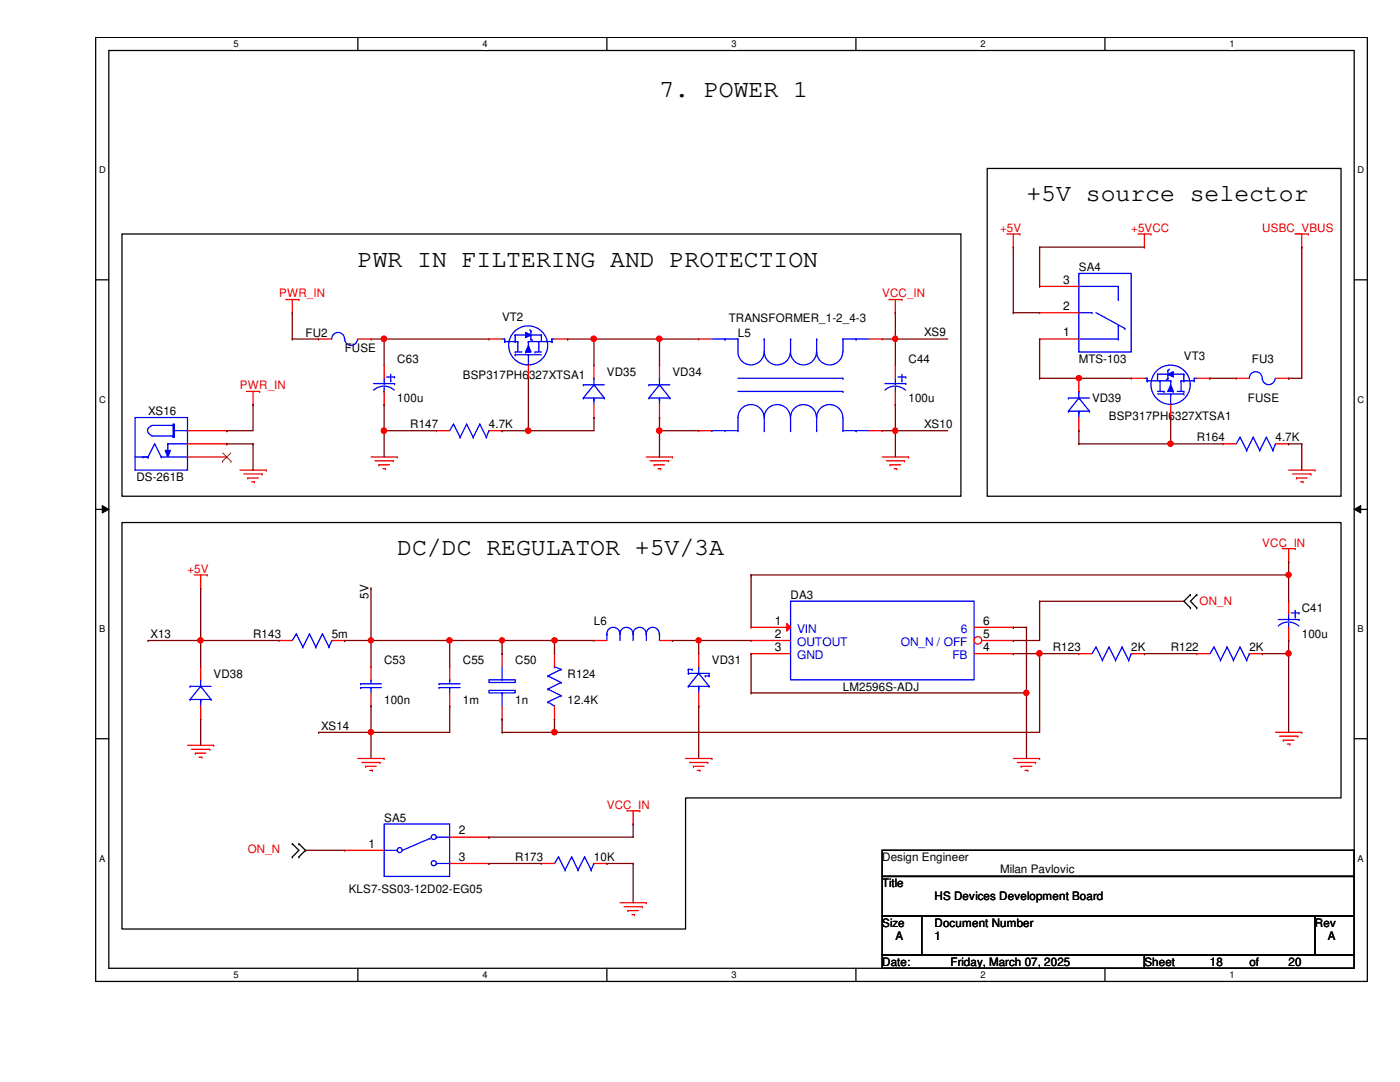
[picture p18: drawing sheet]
<svg xmlns="http://www.w3.org/2000/svg" width="279mm" height="216mm" viewBox="0 0 279 216" stroke-linecap="round" stroke-linejoin="round" font-family="sans-serif">
<defs><g id="words">
<g font-size="5">
<text x="131.6" y="19.3">7. POWER 1</text>
<text x="204.9" y="40.2">+5V source selector</text>
<text x="71.4" y="53.3">PWR IN FILTERING AND PROTECTION</text>
<text x="79.3" y="110.8">DC/DC REGULATOR +5V/3A</text>
</g>
<g font-size="2.4">
<text x="212.2" y="56.6">3</text>
<text x="212.2" y="61.8">2</text>
<text x="212.2" y="67.1">1</text>
<text x="154.6" y="124.6">1</text>
<text x="196.2" y="124.6">6</text>
<text x="154.6" y="127.3">2</text>
<text x="154.6" y="129.9">3</text>
<text x="196.2" y="129.9">4</text>
<text x="196.2" y="127.3">5</text>
<text x="91.6" y="166.5">2</text>
<text x="73.5" y="169.1">1</text>
<text x="91.6" y="171.7">3</text>
</g>
<g font-size="2.4" fill="#00c">
<text x="159.1" y="126.3">VIN</text>
<text x="159.1" y="128.9">OUTOUT</text>
<text x="159.1" y="131.5">GND</text>
<text x="179.7" y="128.9">ON_N / OFF</text>
<text x="190.1" y="131.5">FB</text>
<text x="191.8" y="126.3">6</text>
</g>
<g font-size="2.3" fill="#f00">
<text x="199.6" y="46.2">+5V</text>
<text x="225.8" y="46.2">+5VCC</text>
<text x="251.9" y="46.2">USBC_VBUS</text>
<text x="55.7" y="59.3">PWR_IN</text>
<text x="176.1" y="59.3">VCC_IN</text>
<text x="47.9" y="77.6">PWR_IN</text>
<text x="251.9" y="109.1">VCC_IN</text>
<text x="37.4" y="114.3">+5V</text>
<text x="239.4" y="120.8">ON_N</text>
<text x="121.1" y="161.4">VCC_IN</text>
<text x="49.4" y="170.3">ON_N</text>
</g>
<g font-size="2.3">
<text x="215.3" y="54.1">SA4</text>
<text x="100.2" y="64">VT2</text>
<text x="145.5" y="64.3">TRANSFORMER_1-2_4-3</text>
<text x="61" y="67.2">FU2</text>
<text x="68.8" y="70.3">FUSE</text>
<text x="147.3" y="67.2">L5</text>
<text x="184.4" y="67.1">XS9</text>
<text x="236.3" y="71.9">VT3</text>
<text x="79.3" y="72.4">C63</text>
<text x="92.4" y="75.6">BSP317PH6327XTSA1</text>
<text x="121.1" y="75">VD35</text>
<text x="134.2" y="75">VD34</text>
<text x="181.3" y="72.4">C44</text>
<text x="215.3" y="72.4">MTS-103</text>
<text x="249.9" y="72.4">FU3</text>
<text x="29.5" y="82.9">XS16</text>
<text x="79.3" y="80.3">100u</text>
<text x="181.3" y="80.3">100u</text>
<text x="217.9" y="80.3">VD39</text>
<text x="221.3" y="83.9">BSP317PH6327XTSA1</text>
<text x="249" y="80.3">FUSE</text>
<text x="81.9" y="85.5">R147</text>
<text x="97.6" y="85.5">4.7K</text>
<text x="184.4" y="85.4">XS10</text>
<text x="238.8" y="88.1">R164</text>
<text x="254.6" y="88.1">4.7K</text>
<text x="27.2" y="96">DS-261B</text>
<text x="73.5" y="119.5" transform="rotate(-90 73.5 119.5)">5V</text>
<text x="157.8" y="119.5">DA3</text>
<text x="118.5" y="124.7">L6</text>
<text x="259.8" y="122.1">C41</text>
<text x="30.1" y="127.3">X13</text>
<text x="50.5" y="127.3">R143</text>
<text x="66.2" y="127.3">5m</text>
<text x="210.1" y="130">R123</text>
<text x="225.8" y="130">2K</text>
<text x="233.6" y="130">R122</text>
<text x="249.3" y="130">2K</text>
<text x="259.8" y="127.3">100u</text>
<text x="42.6" y="135.2">VD38</text>
<text x="76.7" y="132.6">C53</text>
<text x="92.4" y="132.6">C55</text>
<text x="102.8" y="132.6">C50</text>
<text x="113.3" y="135.2">R124</text>
<text x="142.1" y="132.6">VD31</text>
<text x="168.2" y="137.8">LM2596S-ADJ</text>
<text x="76.7" y="140.4">100n</text>
<text x="92.4" y="140.4">1m</text>
<text x="102.8" y="140.4">1n</text>
<text x="113.3" y="140.4">12.4K</text>
<text x="64.1" y="145.6">XS14</text>
<text x="76.7" y="164">SA5</text>
<text x="102.8" y="171.8">R173</text>
<text x="118.5" y="171.8">10K</text>
<text x="176.1" y="171.8">Design Engineer</text>
<text x="69.6" y="178.1">KLS7-SS03-12D02-EG05</text>
<text x="176.1" y="177">Title</text>
<text x="186.5" y="179.7">HS Devices Development Board</text>
<text x="199.6" y="174.2">Milan Pavlovic</text>
<text x="176.1" y="184.9">Size</text>
<text x="186.5" y="184.9">Document Number</text>
<text x="262.4" y="184.9">Rev</text>
<text x="178.7" y="187.5">A</text>
<text x="186.5" y="187.5">1</text>
<text x="265" y="187.5">A</text>
<text x="176.1" y="192.7">Date:</text>
<text x="189.7" y="192.7">Friday, March 07, 2025</text>
<text x="228.4" y="192.7">Sheet</text>
<text x="241.5" y="192.7">18</text>
<text x="249.3" y="192.7">of</text>
<text x="257.2" y="192.7">20</text>
</g>
<g font-size="1.9">
<text x="46.6" y="9.4">5</text>
<text x="96.3" y="9.4">4</text>
<text x="146" y="9.4">3</text>
<text x="195.7" y="9.4">2</text>
<text x="245.4" y="9.4">1</text>
<text x="19.8" y="34.6">D</text>
<text x="270.9" y="34.6">D</text>
<text x="19.8" y="80.3">C</text>
<text x="270.9" y="80.3">C</text>
<text x="19.8" y="126.2">B</text>
<text x="270.9" y="126.2">B</text>
<text x="19.8" y="171.9">A</text>
<text x="270.9" y="171.9">A</text>
<text x="46.6" y="195.2">5</text>
<text x="96.3" y="195.2">4</text>
<text x="146" y="195.2">3</text>
<text x="195.7" y="195.2">2</text>
<text x="245.4" y="195.2">1</text>
</g>
</g></defs>
<path d="M19.1 7.5h253.8v188.3h-253.8zM21.7 10.1h248.6v183.1h-248.6z" fill="none" stroke="#000" stroke-width=".25"/>
<g fill="#fff">
<path d="M46.6 7.7h1v2.1h-1z"/>
<path d="M46.6 193.5h1v2.1h-1z"/>
</g>
<path d="M71.4 7.5v2.6M71.4 193.2v2.6" fill="none" stroke="#000" stroke-width=".25"/>
<g fill="#fff">
<path d="M96.3 7.7h1v2.1h-1z"/>
<path d="M96.3 193.5h1v2.1h-1z"/>
</g>
<path d="M121.1 7.5v2.6M121.1 193.2v2.6" fill="none" stroke="#000" stroke-width=".25"/>
<g fill="#fff">
<path d="M146 7.7h1v2.1h-1z"/>
<path d="M146 193.5h1v2.1h-1z"/>
</g>
<path d="M170.8 7.5v2.6M170.8 193.2v2.6" fill="none" stroke="#000" stroke-width=".25"/>
<g fill="#fff">
<path d="M195.7 7.7h1v2.1h-1z"/>
<path d="M195.7 193.5h1v2.1h-1z"/>
</g>
<path d="M220.5 7.5v2.6M220.5 193.2v2.6" fill="none" stroke="#000" stroke-width=".25"/>
<g fill="#fff">
<path d="M245.4 7.7h1v2.1h-1z"/>
<path d="M245.4 193.5h1v2.1h-1z"/>
<path d="M19.8 32.9h1.3v2.1h-1.3z"/>
<path d="M270.9 32.9h1.3v2.1h-1.3z"/>
<path d="M19.8 78.7h1.3v2.1h-1.3z"/>
<path d="M270.9 78.7h1.3v2.1h-1.3z"/>
</g>
<path d="M19.1 55.8h2.6M270.3 55.8h2.6" fill="none" stroke="#000" stroke-width=".25"/>
<g fill="#fff">
<path d="M19.8 124.5h1.2v2.1h-1.2z"/>
<path d="M270.9 124.5h1.3v2.1h-1.3z"/>
</g>
<path d="M19.1 101.6h2.6M270.3 101.6h2.6" fill="none" stroke="#000" stroke-width=".25"/>
<path d="M20.4 100.9l1.3 .7-1.3 .8zM270.3 101.6l1.3-.7v1.5z" fill="#000"/>
<path d="M20.4 100.9l1.3 .7-1.3 .8zM270.3 101.6l1.3-.7v1.5z" fill="none" stroke="#000" stroke-width=".2"/>
<g fill="#fff">
<path d="M19.8 170.3h1.2v2h-1.2z"/>
<path d="M270.9 170.3h1.3v2h-1.3z"/>
</g>
<g fill="none" stroke="#000" stroke-width=".25">
<path d="M197 33.6h70.6v65.4h-70.6zM24.3 46.7h167.5v52.3h-167.5zM24.3 104.3h243.3v54.9h-130.8v26.2h-112.5zM237.6 118.7h.1M237.6 118.7l-1.3 1.3 1.3 1.3M238.8 118.7h.1M238.8 118.7l-1.2 1.3 1.2 1.3M237.6 121.3h.1M238.8 121.3h.1M19.1 147.4h2.6M270.3 147.4h2.6M58.3 168.4h.1"/>
<path d="M58.3 171h.1M58.3 168.4l1.3 1.3-1.3 1.3M59.6 171h.1M59.6 168.4h.1M59.6 168.4l1.4 1.3-1.4 1.3M176.1 169.7h94.2v5.2h-94.2zM176.1 174.9h94.2v7.9h-94.2zM176.1 182.8h7.8v7.8h-7.8zM176.1 190.6h52.3v2.6h-52.3zM183.9 182.8h78.5v7.8h-78.5zM228.4 190.6h41.9v2.6h-41.9zM262.4 182.8h7.9v7.8h-7.9z"/>
</g>
<g fill="none" stroke="#f00" stroke-width=".25">
<path d="M57 59.8h2.6M58.3 59.8v2.6M59.6 59.8h.1M177.4 59.8h2.6M178.7 59.8v2.6M180 59.8h.1M200.9 46.7h2.6M202.2 49.3h.1M202.2 46.7v2.6M203.5 46.7h.1M227.1 46.7h2.6M228.4 49.3h.1"/>
<path d="M228.4 46.7v2.6M229.7 46.7h.1M258.5 46.7h2.6M259.8 49.3h.1M259.8 46.7v2.6M261.1 46.7h.1M49.2 78.1h2.6M50.5 78.1v2.6M51.8 78.1h.1M58.3 62.4h.1M178.7 62.4h.1M47.9 93.8h5.2"/>
<path d="M48.7 94.6h3.6M49.4 95.4h.1M49.4 95.4h2.2M50.2 96.1h.6M50.5 80.7h.1M50.8 96.1h.1M52.3 94.6h.1M53.1 93.8h.1M74 91.2h5.3M74.8 91.9h3.7M75.6 92.8h.1M75.6 92.8h2.1"/>
<path d="M76.4 93.5h.5M76.9 93.5h.1M78.5 91.9h.1M79.3 91.2h.1M129 91.2h5.2M129.8 91.9h3.6M130.6 92.8h.1M130.6 92.8h2M131.3 93.5h.6M131.9 93.5h.1M133.4 91.9h.1M134.2 91.2h.1"/>
<path d="M176.1 91.2h5.2M176.9 91.9h3.6M177.6 92.8h.1M177.6 92.8h2.1M178.4 93.5h.5M178.9 93.5h.1M180.5 91.9h.1M181.3 91.2h.1M257.2 93.8h5.2M258 94.6h3.6M258.7 95.4h.1M258.7 95.4h2.2"/>
<path d="M259.5 96.1h.6M260.1 96.1h.1M261.6 94.6h.1M262.4 93.8h.1M38.7 114.7h2.7M40 117.3h.1M40 114.7v2.6M41.4 114.7h.1M255.9 109.5h2.6M257.2 112.1h.1M257.2 109.5v2.6M258.5 109.5h.1"/>
<path d="M37.4 148.7h5.2M38.2 149.5h3.7M39 150.3h.1M39 150.3h2.1M39.8 151.1h.5M40.3 151.1h.1M41.9 149.5h.1M42.6 148.7h.1M71.4 151.3h5.3M72.2 152.1h3.7M73 152.9h.1M73 152.9h2.1"/>
<path d="M73.8 153.7h.5M74.3 153.7h.1M75.9 152.1h.1M76.7 151.3h.1M136.8 151.3h5.3M137.6 152.1h3.7M138.4 152.9h.1M138.4 152.9h2.1M139.2 153.7h.5M139.7 153.7h.1M141.3 152.1h.1M142.1 151.3h.1"/>
<path d="M202.2 151.3h5.3M203 152.1h3.7M203.8 152.9h.1M203.8 152.9h2.1M204.6 153.7h.5M205.1 153.7h.1M206.7 152.1h.1M207.5 151.3h.1M254.6 146.1h5.2M255.4 146.9h3.6M256.1 147.7h.1M256.1 147.7h2.1"/>
<path d="M256.9 148.5h.5M257.4 148.5h.1M259 146.9h.1M259.8 146.1h.1M125.1 161.8h2.6M126.4 164.4h.1M126.4 161.8v2.6M127.7 161.8h.1M123.7 180.1h5.3M124.5 180.9h3.7M125.3 181.7h.1M125.3 181.7h2.1"/>
<path d="M126.1 182.5h.5M126.6 182.5h.1M128.2 180.9h.1M129 180.1h.1"/>
</g>
<g fill="none" stroke="#00f" stroke-width=".25">
<path d="M27 83.3h10.4v10.5h-10.4zM27 91.2h2.5M28.5 91.2h.1M29.5 91.2h.1M30.9 88.6h.1M30.9 88.6l1.3 2.6M30.9 88.6l-1.4 2.6M32.2 91.2h.1M32.2 91.2h5.2M33.5 88.6h.1M33.5 88.6h3.9M33.5 88.6v1.5"/>
<path d="M34.5 84.6h.3v2.6h-.3zM34.5 84.9h.1M34.5 87h.1M34.5 84.9h-4.1l-.7 .4a.99 .99 0 0 0 .5 1.6l4.3 .1M34.8 85.9h.1M34.8 85.9h2.6"/>
</g>
<path d="M33 89.9h1l-.5 1.3z" fill="#00f"/>
<g fill="none" stroke="#00f" stroke-width=".25">
<path d="M215.3 54.6h10.5v15.6h-10.5zM215.3 57.1h7.9M223.2 57.1h.1M223.2 59.8h.1M223.2 57.1v2.7M66.2 67.6a1.27 1.27 0 0 1 1.3-1.3 1.27 1.27 0 0 1 1.2 1.3M68.8 67.6a1.29 1.29 0 0 0 1.3 1.3 1.29 1.29 0 0 0 1.3-1.3M74.5 77.9a3.1 3.1 0 0 1 4.2 0M74.5 76.5h4.2M76.7 78.1h.1M76.7 76.5h.1M76.7 75.5v1"/>
<path d="M76.7 77.3v.8M77.2 75.2h1.5M78 76h.1M78 74.7v1.3M78.7 75.2h.1M78.7 76.5h.1M100.2 67.6h.5M100.7 67.6h.1M100.7 68.2h.1M100.7 68.2h2.6M100.7 67.6v.6M102.8 70.8h.1"/>
<path d="M102.8 70.2h.1M102.8 66.8h.1M102.8 68.2h.1M102.8 70.8h5.2M102.8 70.2h1.3M102.8 66.8h2.1M102.8 66.8v1.4M103.3 68.2h.1M103.3 68.2v2M104.9 70.2h.1M104.9 70.2h1.1M105.5 70.8h.1"/>
<path d="M105.5 68.2h.1M105.5 68.2v.8M105.5 70.8v2.1M105.5 68.2h4.7M105.7 65.8l.3 .3M106 66.8h.1M106 66.1h.1M106 67.6h.1M106 66.8h2M106 66.1v1.5M106 67.6l.2 .3M106.2 67.9h.1"/>
<path d="M106.8 70.2h.1M106.8 70.2h1.2M107.5 68.2h.1M107.5 68.2v2M108 66.8h.1M108 66.8v1.4M110.2 67.6h.1M110.2 68.2h.1M110.2 67.6h.5M110.2 67.6v.6M116.4 76.8h.1M116.4 79.4h.1"/>
<path d="M116.4 79.4h4.2M116.4 76.8h4.2M118.5 79.7h.1M118.5 79.4h.1M118.5 75.5h.1M118.5 76.8h.1M118.5 75.5v1.3M118.5 79.4v1.3M118.5 76.8l-2.1 2.6M118.5 76.8l2.1 2.6M120.6 79.4h.1M129.5 76.8h.1"/>
<path d="M129.5 79.4h.1M129.5 79.4h4.2M129.5 76.8h4.2M131.6 79.7h.1M131.6 79.4h.1M131.6 75.5h.1M131.6 76.8h.1M131.6 75.5v1.3M131.6 79.4v1.3M131.6 76.8l-2.1 2.6M131.6 76.8l2.1 2.6M133.7 79.4h.1"/>
<path d="M142.1 67.6h5.2M144.7 67.6h.1M147.3 67.6h.1M147.3 67.6v2.6a2.6 2.6 0 0 0 2.6 2.6 2.6 2.6 0 0 0 2.6-2.6M147.3 75.5h20.9M147.3 78.1h20.9M152.5 67.6h.1M152.5 67.6v2.6a2.6 2.6 0 0 0 2.6 2.6 2.6 2.6 0 0 0 2.6-2.6M157.8 67.6h.1M157.8 67.6v2.6a2.58 2.58 0 0 0 2.6 2.6 2.58 2.58 0 0 0 2.5-2.6M163 67.6h.1M163 67.6v2.6a2.6 2.6 0 0 0 2.6 2.6 2.6 2.6 0 0 0 2.6-2.6"/>
<path d="M168.2 75.5h.1M168.2 78.1h.1M168.2 67.6h.1M168.2 67.6h5.2M168.2 67.6v2.6M170.9 67.6h.1M176.6 77.9a3 3 0 0 1 4.1 0M176.6 76.5h4.2M178.7 78.1h.1M178.7 76.5h.1M178.7 75.5v1M178.7 77.3v.8"/>
<path d="M179.2 75.2h1.6M180 76h.1M180 74.7v1.3M180.8 75.2h.1M180.8 76.5h.1M213.2 79.4h.1M213.2 79.4h4.2M215.3 78.1h.1M215.3 79.4h.1M215.3 67.6h7.9M215.3 62.4h2.6M215.3 78.1v1.3"/>
<path d="M215.3 79.4l-2.1 2.6M215.3 79.4l2.1 2.6M217.9 62.4h.1M218.7 62.4l5.8 3.1M223.2 67.6h.1M223.2 65h.1M223.2 65v2.6M224.5 65.5h.1M249.3 75.5a1.27 1.27 0 0 1 1.3-1.3 1.27 1.27 0 0 1 1.3 1.3M251.9 75.5a1.29 1.29 0 0 0 1.3 1.3 1.29 1.29 0 0 0 1.3-1.3M33 89.9h1l-.5 1.3zM90.5 84.6h.1"/>
<path d="M90.5 84.6l1.3 2.6M90.5 84.6l-.8 1.3M91.8 87.2h.1M93.1 84.6h.1M93.1 84.6l-1.3 2.6M93.1 84.6l1.3 2.6M94.4 87.2h.1M95.8 84.6h.1M95.8 84.6l-1.4 2.6M95.8 84.6l1.3 2.6M97.1 87.2h.1M97.6 85.9h.1"/>
<path d="M97.6 85.9l-.5 1.3M142.1 85.9h.1M142.1 85.9h5.2M144.7 85.9h.1M147.3 85.9h.1M152.5 83.3a2.6 2.6 0 0 0-2.6-2.6 2.6 2.6 0 0 0-2.6 2.6v2.6M152.5 85.9h.1M157.7 83.3a2.6 2.6 0 0 0-2.6-2.6 2.6 2.6 0 0 0-2.6 2.6v2.6M157.8 85.9h.1M162.9 83.3a2.58 2.58 0 0 0-2.5-2.6 2.58 2.58 0 0 0-2.6 2.6v2.6M163 85.9h.1M168.2 83.3a2.6 2.6 0 0 0-2.6-2.6 2.6 2.6 0 0 0-2.6 2.6v2.6"/>
<path d="M168.2 85.9h.1M168.2 85.9h5.2M168.2 83.3v2.6M170.9 85.9h.1M213.2 82h.1M213.2 82h4.2M215.3 82.3h.1M215.3 82h.1M215.3 82v1.3M217.4 82h.1M247.5 87.2h.1M247.5 87.2l1.3 2.7"/>
<path d="M247.5 87.2l-.8 1.4M248.8 89.9h.1M250.1 87.2h.1M250.1 87.2l-1.3 2.7M250.1 87.2l1.3 2.7M251.4 89.9h.1M252.7 87.2h.1M252.7 87.2l-1.3 2.7M252.7 87.2l1.3 2.7M254 89.9h.1M254.6 88.6h.1M254.6 88.6l-.6 1.3"/>
<path d="M37.9 136.9h.1M37.9 139.6h.1M37.9 139.6h4.2M37.9 136.9h4.2M40 139.8h.1M40 139.6h.1M40 135.6h.1M40 136.9h.1M40 135.6v1.3M40 139.6v1.3M40 136.9l-2.1 2.7M40 136.9l2.1 2.7"/>
<path d="M42.1 139.6h.1M59.1 126.5h.1M59.1 126.5l1.4 2.6M59.1 126.5l-.8 1.3M60.5 129.1h.1M61.8 126.5h.1M61.8 126.5l-1.3 2.6M61.8 126.5l1.2 2.6M63 129.1h.1M64.3 126.5h.1M64.3 126.5l-1.3 2.6M64.3 126.5l1.4 2.6"/>
<path d="M65.7 129.1h.1M66.2 127.8h.1M66.2 127.8l-.5 1.3M72 137.2h.1M72 136.4h.1M72 137.2h4.1M72 136.4h4.1M74 135.6h.1M74 137.2h.1M74 135.6v.8M74 137.2v1.1M87.6 137.2h.1"/>
<path d="M87.6 136.4h.1M87.6 137.2h4.2M87.6 136.4h4.2M89.7 135.6h.1M89.7 137.2h.1M89.7 135.6v.8M89.7 137.2v1.1M97.6 137.8h5.2v.5h-5.2zM97.6 135.6h5.2v.6h-5.2zM100.2 138.3h.1M100.2 135.6h.1M100.2 133.1v2.5"/>
<path d="M100.2 138.3v2.6M109.3 137.5h.1M109.3 134.9h.1M109.3 137.5l2.7 1.3M109.3 134.9l2.7 1.3M110.7 133.1h.1M110.7 133.1l1.3 .5M112 138.8h.1M112 136.2h.1M112 133.6h.1M112 138.8l-2.7 1.3M112 136.2l-2.7 1.3"/>
<path d="M112 133.6l-2.7 1.3M121.1 126.5h.1M121.1 126.5a1.29 1.29 0 0 1 1.3-1.3 1.29 1.29 0 0 1 1.3 1.3M121.1 126.5v1.3M123.7 126.5h.1M123.7 126.5a1.29 1.29 0 0 1 1.3-1.3 1.29 1.29 0 0 1 1.3 1.3M123.7 126.5v1.3M126.4 126.5h.1M126.4 126.5a1.29 1.29 0 0 1 1.3-1.3 1.29 1.29 0 0 1 1.2 1.3M126.4 126.5v1.3M129 126.5h.1M129 126.5a1.29 1.29 0 0 1 1.3-1.3 1.29 1.29 0 0 1 1.3 1.3"/>
<path d="M129 126.5v1.3M131.6 126.5h.1M131.6 126.5v1.3M137.4 133.6h.1M137.4 134.4h.1M137.4 136.9h.1M137.4 136.9h4.1M137.4 134.4h4.1v.5M137.4 133.6v.8M137.4 133.6h.7M138.1 133.6h.1M139.4 137.2h.1"/>
<path d="M139.4 136.9h.1M139.4 134.4h.1M139.4 133.1h.1M139.4 133.1v1.3M139.4 136.9v1.4M139.4 134.4l2.1 2.5M139.4 134.4l-2 2.5M140.8 134.9h.1M140.8 134.9h.7M141.5 134.9h.1M141.5 136.9h.1M218.7 129.1h.1"/>
<path d="M218.7 129.1l1.3 2.6M218.7 129.1l-.8 1.3M220 131.7h.1M221.3 129.1h.1M221.3 129.1l-1.3 2.6M221.3 129.1l1.3 2.6M222.6 131.7h.1M223.9 129.1h.1M223.9 129.1l-1.3 2.6M223.9 129.1l1.4 2.6M225.3 131.7h.1M225.8 130.4h.1"/>
<path d="M225.8 130.4l-.5 1.3M242.3 129.1h.1M242.3 129.1l1.3 2.6M242.3 129.1l-.8 1.3M243.6 131.7h.1M244.9 129.1h.1M244.9 129.1l-1.3 2.6M244.9 129.1l1.3 2.6M246.2 131.7h.1M247.5 129.1h.1M247.5 129.1l-1.3 2.6M247.5 129.1l1.3 2.6"/>
<path d="M248.8 131.7h.1M249.3 130.4h.1M249.3 130.4l-.5 1.3M109.3 140.1h.1M109.3 140.1l1.4 .8M76.7 164.4h13v10.5h-13zM76.7 169.7h2.6M79.3 169.7h.1M85.8 167.3h.1M85.8 167.3l-5.5 2.4M87.1 167h.1M87.1 172.3h.1"/>
<path d="M87.1 167h2.6M87.1 172.3h2.6M111.5 171h.1M111.5 171l1.3 2.6M111.5 171l-.8 1.3M112.8 173.6h.1M114.1 171h.1M114.1 171l-1.3 2.6M114.1 171l1.3 2.6M115.4 173.6h.1M116.7 171h.1M116.7 171l-1.3 2.6"/>
<path d="M116.7 171l1.3 2.6M118 173.6h.1M118.5 172.3h.1M118.5 172.3l-.5 1.3"/>
<circle cx="105.4" cy="68.9" r="3.9"/>
<circle cx="79.8" cy="169.6" r=".5"/>
<circle cx="86.6" cy="172.2" r=".51"/>
<circle cx="86.6" cy="167" r=".5"/>
</g>
<g fill="none" stroke="#f00" stroke-width=".25">
<path d="M207.5 57.1h.1M207.5 57.1h7.8M63.6 67.6h.1M63.6 67.6h2.6M71.4 67.6h2.6M74 67.6h.1M76.7 72.9h.1M76.7 72.9v2.6M76.7 78.1v2.6M118.5 72.9h.1M118.5 72.9v2.6M131.6 72.9h.1"/>
<path d="M131.6 72.9v2.6M139.4 67.6h.1M139.4 67.6h2.7M173.4 67.6h2.7M176.1 67.6h.1M178.7 72.9h.1M178.7 72.9v2.6M178.7 78.1v2.6M207.5 67.6h.1M207.5 62.4h.1M207.5 67.6h7.8M207.5 62.4h7.8"/>
<path d="M215.3 75.5h.1M215.3 75.5v2.6M246.7 75.5h.1M246.7 75.5h2.6M254.6 75.5h2.6M257.2 75.5h.1M37.4 85.9h7.9M37.4 88.6h7.9M37.4 91.2h7.9M45.3 85.9h.1M45.3 88.6h.1M45.3 91.2h.1"/>
<path d="M76.7 80.7h.1M87.1 85.9h.1M87.1 85.9h2.6M97.6 85.9h2.6M100.2 85.9h.1M118.5 83.3h.1M118.5 80.7v2.6M131.6 83.3h.1M131.6 80.7v2.6M139.4 85.9h.1M139.4 85.9h2.7M173.4 85.9h2.7"/>
<path d="M176.1 85.9h.1M178.7 80.7h.1M215.3 85.9h.1M215.3 83.3v2.6M244.1 88.6h.1M244.1 88.6h2.6M254.6 88.6h2.6M257.2 88.6h.1M40 133.1h.1M40 133.1v2.5M55.7 127.8h.1M55.7 127.8h2.6"/>
<path d="M66.2 127.8h2.6M68.8 127.8h.1M74 133.1h.1M74 133.1v2.5M74 138.3v2.6M89.7 133.1h.1M89.7 133.1v2.5M89.7 138.3v2.6M100.2 130.4h.1M100.2 130.4v2.7M110.7 130.4h.1M110.7 130.4v2.7"/>
<path d="M118.5 127.8h.1M118.5 127.8h2.6M131.6 127.8h2.6M134.2 127.8h.1M139.4 130.4h.1M139.4 130.4v2.7M139.4 138.3v2.6M215.3 130.4h.1M215.3 130.4h2.6M225.8 130.4h2.6M228.4 130.4h.1M238.8 130.4h.1"/>
<path d="M238.8 130.4h2.7M249.3 130.4h2.6M251.9 130.4h.1M40 143.5h.1M40 140.9v2.6M74 140.9h.1M89.7 140.9h.1M100.2 143.5h.1M100.2 140.9v2.6M110.7 143.5h.1M110.7 140.9v2.6M139.4 140.9h.1"/>
<path d="M68.8 169.7h.1M68.8 169.7h7.9M89.7 167h7.9M89.7 172.3h7.9M97.6 167h.1M97.6 172.3h.1M108 172.3h.1M108 172.3h2.7M118.5 172.3h2.6M121.1 172.3h.1"/>
</g>
<path d="M44.4 92h.1M44.5 90.4l1.6 1.6M46.1 90.4l-1.7 1.6M46.1 92h.1" fill="none" stroke="#804000" stroke-width=".2"/>
<path d="M105.5 69l.5 1.2h-1.1z" fill="#00f"/>
<path d="M105.5 69l.5 1.2h-1.1z" fill="none" stroke="#00f" stroke-width=".25"/>
<path d="M104.9 66.3l1.1 .5-1.1 .6z" fill="#00f"/>
<g fill="none" stroke="#00f" stroke-width=".25">
<path d="M104.9 66.3l1.1 .5-1.1 .6zM228.4 75.5h.5M228.9 75.5h.1M228.9 76h.1M228.9 76h4.7M228.9 75.5v.5M231 74.7h.1M231 78.6h5.3M231 78.1h1.3M231 74.7v1.3M231 74.7h2.1M231.5 76h.1"/>
<path d="M231.5 76v2.1M232.3 78.1h.1M232.8 75.7h.1M233.1 74.7h.1M233.1 73.9h.1M233.1 75.5h.1M233.1 78.1h1M233.1 73.9v1.6M233.1 75.5l-.3 .2M233.4 73.7l-.3 .2M233.6 78.6h.1M233.6 76h.1"/>
<path d="M233.6 76v.8M233.6 78.6v2.1M234.1 78.1h.1M234.1 74.7h2.2M235 78.1h1.3M235.7 76h.1M235.7 76h2.6M235.7 76v2.1M236.3 78.6h.1M236.3 78.1h.1M236.3 74.7h.1M236.3 76h.1"/>
<path d="M236.3 74.7v1.3M238.3 75.5h.1M238.3 76h.1M238.3 75.5h.5M238.3 75.5v.5"/>
<circle cx="233.6" cy="76.8" r="3.9"/>
</g>
<path d="M97.6 67.6h.1M97.6 67.6h2.6M105.5 75.5h.1M105.5 72.9v2.6M110.7 67.6h2.6M113.3 67.6h.1" fill="none" stroke="#f00" stroke-width=".25"/>
<path d="M233.6 76.8l.5 1.3h-1z" fill="#00f"/>
<path d="M233.6 76.8l.5 1.3h-1z" fill="none" stroke="#00f" stroke-width=".25"/>
<path d="M233.1 74.7l1-.5v1z" fill="#00f"/>
<g fill="none" stroke="#00f" stroke-width=".25">
<path d="M233.1 74.7l1-.5v1zM157.8 120h36.6v15.6h-36.6zM255.1 124.9a3 3 0 0 1 4.1 0M255.1 123.6h4.1M257.2 125.2h.1M257.2 123.6h.1M257.2 122.6v1M257.2 124.4v.8M257.7 122.3h1.5M258.5 123.1h.1M258.5 121.8v1.3M259.2 122.3h.1"/>
<path d="M259.2 123.6h.1"/>
</g>
<path d="M225.8 75.5h.1M225.8 75.5h2.6M238.8 75.5h2.7M241.5 75.5h.1M233.6 83.3h.1M233.6 80.7v2.6M257.2 120h.1M257.2 120v2.6M257.2 127.8h.1M257.2 125.2v2.6" fill="none" stroke="#f00" stroke-width=".25"/>
<path d="M157 124.4l.8 .8-.8 .7z" fill="#f00"/>
<path d="M149.9 125.2h.1M149.9 127.8h.1M149.9 130.4h.1M149.9 125.2h7.9M149.9 127.8h7.9M149.9 130.4h7.9M157 124.4l.8 .8-.8 .7zM194.4 130.4h7.8M202.2 130.4h.1" fill="none" stroke="#f00" stroke-width=".25"/>
<circle cx="195.2" cy="127.8" r=".75" fill="#fff"/>
<g fill="none" stroke="#f00" stroke-width=".25">
<path d="M194.4 125.2h7.8M196 127.8h6.2M202.2 127.8h.1M202.2 125.2h.1"/>
<circle cx="195.2" cy="127.8" r=".75"/>
</g>
<g fill="none" stroke="#800000" stroke-width=".25">
<path d="M58.3 62.4h.1M58.3 67.6h.1M58.3 67.6h5.3M58.3 62.4v5.2M176.1 67.6h2.6M178.7 62.4h.1M178.7 67.6h.1M178.7 62.4v10.5M76.7 80.7h.1M76.7 85.9h.1M76.7 85.9h10.4M76.7 80.7v5.2"/>
<path d="M176.1 85.9h2.6M178.7 80.7h.1M178.7 85.9h.1M178.7 80.7v10.5"/>
</g>
<circle cx="76.6" cy="85.9" r=".51" fill="#f00"/>
<circle cx="76.6" cy="85.9" r=".51" fill="none" stroke="#f00" stroke-width=".25"/>
<path d="M105.5 75.5h.1M105.5 75.5v10.4h-5.3M76.7 85.9h.1M76.7 85.9v5.3M100.2 85.9h.1" fill="none" stroke="#800000" stroke-width=".25"/>
<circle cx="105.4" cy="85.9" r=".51" fill="#f00"/>
<circle cx="105.4" cy="85.9" r=".51" fill="none" stroke="#f00" stroke-width=".25"/>
<path d="M74 67.6h2.7M76.7 67.6h.1M113.3 67.6h.1M113.3 67.6h5.2" fill="none" stroke="#800000" stroke-width=".25"/>
<circle cx="118.5" cy="67.6" r=".51" fill="#f00"/>
<circle cx="118.5" cy="67.6" r=".51" fill="none" stroke="#f00" stroke-width=".25"/>
<path d="M131.6 85.9h.1M131.6 85.9h7.8" fill="none" stroke="#800000" stroke-width=".25"/>
<circle cx="131.6" cy="85.9" r=".51" fill="#f00"/>
<circle cx="131.6" cy="85.9" r=".51" fill="none" stroke="#f00" stroke-width=".25"/>
<path d="M131.6 67.6h.1M131.6 67.6v5.3M131.6 67.6h7.8M131.6 83.3h.1M131.6 83.3v2.6" fill="none" stroke="#800000" stroke-width=".25"/>
<circle cx="131.6" cy="67.6" r=".51" fill="#f00"/>
<circle cx="131.6" cy="67.6" r=".51" fill="none" stroke="#f00" stroke-width=".25"/>
<path d="M118.5 67.6h.1M118.5 67.6v5.3M118.5 67.6h13.1M105.5 85.9h.1M118.5 83.3h.1M118.5 83.3v2.6h-13M131.6 85.9h.1M131.6 85.9v5.3M178.7 85.9h.1M178.7 85.9h10.4" fill="none" stroke="#800000" stroke-width=".25"/>
<circle cx="178.7" cy="85.9" r=".5" fill="#f00"/>
<circle cx="178.7" cy="85.9" r=".5" fill="none" stroke="#f00" stroke-width=".25"/>
<path d="M178.7 67.6h.1M178.7 67.6h10.4" fill="none" stroke="#800000" stroke-width=".25"/>
<circle cx="178.7" cy="67.6" r=".5" fill="#f00"/>
<circle cx="178.7" cy="67.6" r=".5" fill="none" stroke="#f00" stroke-width=".25"/>
<path d="M202.2 49.3h.1M202.2 49.3v13.1M202.2 62.4h.1M202.2 62.4h5.3M207.5 75.5h.1M207.5 75.5h7.8M215.3 88.6h.1M215.3 88.6h18.3M259.8 88.6h.1M259.8 88.6v5.2" fill="none" stroke="#800000" stroke-width=".25"/>
<circle cx="215.3" cy="75.5" r=".5" fill="#f00"/>
<circle cx="215.3" cy="75.5" r=".5" fill="none" stroke="#f00" stroke-width=".25"/>
<path d="M207.5 49.3h.1M207.5 49.3v7.8M207.5 49.3h20.9M207.5 67.6h.1M207.5 67.6v7.9M215.3 85.9h.1M215.3 85.9v2.7M233.6 83.3h.1M233.6 88.6h.1M233.6 83.3v5.3M233.6 88.6h10.5" fill="none" stroke="#800000" stroke-width=".25"/>
<circle cx="233.6" cy="88.5" r=".5" fill="#f00"/>
<circle cx="233.6" cy="88.5" r=".5" fill="none" stroke="#f00" stroke-width=".25"/>
<g fill="none" stroke="#800000" stroke-width=".25">
<path d="M259.8 49.3h.1M259.8 49.3v26.2h-2.6M215.3 75.5h.1M215.3 75.5h10.5M241.5 75.5h.1M241.5 75.5h5.2M257.2 75.5h.1M257.2 88.6h.1M257.2 88.6h2.6M149.9 130.4h.1M149.9 138.3h.1M149.9 130.4v7.9"/>
<path d="M149.9 138.3h55M202.2 127.8h.1M202.2 125.2h.1M202.2 127.8h5.3M202.2 125.2h2.7M204.9 125.2h.1M204.9 138.3h.1M204.9 125.2v26.1"/>
</g>
<circle cx="204.8" cy="138.3" r=".5" fill="#f00"/>
<circle cx="204.8" cy="138.3" r=".5" fill="none" stroke="#f00" stroke-width=".25"/>
<path d="M207.5 120h.1M207.5 120v7.8M207.5 120h28.8M202.2 130.4h.1M202.2 130.4h5.3M228.4 130.4h.1M228.4 130.4h10.4M251.9 130.4h.1M257.2 127.8h.1M257.2 127.8v2.6h-5.3" fill="none" stroke="#800000" stroke-width=".25"/>
<circle cx="257.1" cy="130.4" r=".5" fill="#f00"/>
<circle cx="257.1" cy="130.4" r=".5" fill="none" stroke="#f00" stroke-width=".25"/>
<path d="M149.9 114.7h.1M149.9 114.7v10.5M257.2 112.1h.1M257.2 112.1v2.6h-107.3M257.2 130.4h.1M257.2 130.4v15.7" fill="none" stroke="#800000" stroke-width=".25"/>
<circle cx="257.2" cy="114.7" r=".49" fill="#f00"/>
<circle cx="257.2" cy="114.7" r=".49" fill="none" stroke="#f00" stroke-width=".25"/>
<path d="M257.2 114.7h.1M257.2 114.7v5.3M134.2 127.8h.1M134.2 127.8h15.7M139.4 127.8h.1M139.4 127.8v2.6M139.4 140.9h.1M139.4 140.9v10.4" fill="none" stroke="#800000" stroke-width=".25"/>
<circle cx="139.4" cy="127.8" r=".49" fill="#f00"/>
<circle cx="139.4" cy="127.8" r=".49" fill="none" stroke="#f00" stroke-width=".25"/>
<path d="M110.7 127.8h.1M110.7 127.8h7.8" fill="none" stroke="#800000" stroke-width=".25"/>
<circle cx="110.7" cy="127.8" r=".5" fill="#f00"/>
<circle cx="110.7" cy="127.8" r=".5" fill="none" stroke="#f00" stroke-width=".25"/>
<path d="M100.2 127.8h.1M100.2 127.8h10.5M207.5 130.4h.1M207.5 130.4v15.7M207.5 130.4h7.8M100.2 143.5h.1M100.2 146.1h.1M100.2 143.5v2.6M110.7 143.5h.1M110.7 143.5v2.6h-10.5" fill="none" stroke="#800000" stroke-width=".25"/>
<circle cx="207.4" cy="130.4" r=".51" fill="#f00"/>
<circle cx="207.4" cy="130.4" r=".51" fill="none" stroke="#f00" stroke-width=".25"/>
<path d="M110.7 146.1h.1M110.7 146.1h96.8" fill="none" stroke="#800000" stroke-width=".25"/>
<circle cx="110.7" cy="146.1" r=".51" fill="#f00"/>
<circle cx="110.7" cy="146.1" r=".51" fill="none" stroke="#f00" stroke-width=".25"/>
<path d="M40 117.3h.1M40 117.3v10.5" fill="none" stroke="#800000" stroke-width=".25"/>
<circle cx="40" cy="127.8" r=".5" fill="#f00"/>
<circle cx="40" cy="127.8" r=".5" fill="none" stroke="#f00" stroke-width=".25"/>
<path d="M40 127.8h.1M40 127.8v5.3M40 127.8h15.7M68.8 127.8h.1M68.8 127.8h20.9M74 127.8h.1M74 127.8v5.3M40 143.5h.1M40 143.5v5.2" fill="none" stroke="#800000" stroke-width=".25"/>
<circle cx="89.7" cy="127.8" r=".5" fill="#f00"/>
<circle cx="89.7" cy="127.8" r=".5" fill="none" stroke="#f00" stroke-width=".25"/>
<circle cx="74" cy="127.8" r=".49" fill="#f00"/>
<circle cx="74" cy="127.8" r=".49" fill="none" stroke="#f00" stroke-width=".25"/>
<path d="M89.7 127.8h.1M89.7 127.8v5.3M89.7 127.8h10.5" fill="none" stroke="#800000" stroke-width=".25"/>
<circle cx="100.2" cy="127.8" r=".49" fill="#f00"/>
<circle cx="100.2" cy="127.8" r=".49" fill="none" stroke="#f00" stroke-width=".25"/>
<path d="M74 140.9h.1M74 146.1h.1M74 140.9v10.4M89.7 140.9h.1M89.7 140.9v5.2h-15.7" fill="none" stroke="#800000" stroke-width=".25"/>
<circle cx="74" cy="146.1" r=".5" fill="#f00"/>
<circle cx="74" cy="146.1" r=".5" fill="none" stroke="#f00" stroke-width=".25"/>
<g fill="none" stroke="#800000" stroke-width=".25">
<path d="M76.7 67.6h.1M76.7 67.6v5.3M76.7 67.6h20.9M74 117.3h.1M74 117.3v10.5M29.5 127.8h.1M29.5 127.8h10.5M63.6 146.1h.1M63.6 146.1h10.4M61 169.7h.1M61 169.7h7.8M97.6 172.3h.1"/>
<path d="M97.6 167h.1M97.6 172.3h10.4M121.1 172.3h.1M121.1 172.3h5.3M126.4 172.3h.1M126.4 164.4h.1M126.4 164.4v2.6h-28.8M126.4 172.3v7.8"/>
</g>
<circle cx="76.6" cy="67.6" r=".51" fill="#f00"/>
<circle cx="76.6" cy="67.6" r=".51" fill="none" stroke="#f00" stroke-width=".25"/>
<path d="M45.3 88.6h.1M45.3 85.9h.1M45.3 88.6h5.2M50.5 88.6h.1M50.5 80.7h.1M50.5 80.7v5.2h-5.2M50.5 88.6v5.2M100.2 130.4h.1M100.2 127.8v2.6M110.7 127.8h.1M110.7 127.8v2.6" fill="none" stroke="#800000" stroke-width=".25"/>
<circle cx="76.6" cy="85.9" r=".51" fill="#f00"/>
<circle cx="76.6" cy="85.9" r=".51" fill="none" stroke="#f00" stroke-width=".25"/>
<circle cx="105.4" cy="85.9" r=".51" fill="#f00"/>
<circle cx="105.4" cy="85.9" r=".51" fill="none" stroke="#f00" stroke-width=".25"/>
<circle cx="118.5" cy="67.6" r=".51" fill="#f00"/>
<circle cx="118.5" cy="67.6" r=".51" fill="none" stroke="#f00" stroke-width=".25"/>
<circle cx="131.6" cy="85.9" r=".51" fill="#f00"/>
<circle cx="131.6" cy="85.9" r=".51" fill="none" stroke="#f00" stroke-width=".25"/>
<circle cx="131.6" cy="67.6" r=".51" fill="#f00"/>
<circle cx="131.6" cy="67.6" r=".51" fill="none" stroke="#f00" stroke-width=".25"/>
<circle cx="178.7" cy="85.9" r=".5" fill="#f00"/>
<circle cx="178.7" cy="85.9" r=".5" fill="none" stroke="#f00" stroke-width=".25"/>
<circle cx="178.7" cy="67.6" r=".5" fill="#f00"/>
<circle cx="178.7" cy="67.6" r=".5" fill="none" stroke="#f00" stroke-width=".25"/>
<circle cx="215.3" cy="75.5" r=".5" fill="#f00"/>
<circle cx="215.3" cy="75.5" r=".5" fill="none" stroke="#f00" stroke-width=".25"/>
<circle cx="233.6" cy="88.5" r=".5" fill="#f00"/>
<circle cx="233.6" cy="88.5" r=".5" fill="none" stroke="#f00" stroke-width=".25"/>
<circle cx="204.8" cy="138.3" r=".5" fill="#f00"/>
<circle cx="204.8" cy="138.3" r=".5" fill="none" stroke="#f00" stroke-width=".25"/>
<circle cx="257.1" cy="130.4" r=".5" fill="#f00"/>
<circle cx="257.1" cy="130.4" r=".5" fill="none" stroke="#f00" stroke-width=".25"/>
<circle cx="257.2" cy="114.7" r=".49" fill="#f00"/>
<circle cx="257.2" cy="114.7" r=".49" fill="none" stroke="#f00" stroke-width=".25"/>
<circle cx="139.4" cy="127.8" r=".49" fill="#f00"/>
<circle cx="139.4" cy="127.8" r=".49" fill="none" stroke="#f00" stroke-width=".25"/>
<circle cx="110.7" cy="127.8" r=".5" fill="#f00"/>
<circle cx="110.7" cy="127.8" r=".5" fill="none" stroke="#f00" stroke-width=".25"/>
<circle cx="207.4" cy="130.4" r=".51" fill="#f00"/>
<circle cx="207.4" cy="130.4" r=".51" fill="none" stroke="#f00" stroke-width=".25"/>
<circle cx="110.7" cy="146.1" r=".51" fill="#f00"/>
<circle cx="110.7" cy="146.1" r=".51" fill="none" stroke="#f00" stroke-width=".25"/>
<circle cx="40" cy="127.8" r=".5" fill="#f00"/>
<circle cx="40" cy="127.8" r=".5" fill="none" stroke="#f00" stroke-width=".25"/>
<circle cx="89.7" cy="127.8" r=".5" fill="#f00"/>
<circle cx="89.7" cy="127.8" r=".5" fill="none" stroke="#f00" stroke-width=".25"/>
<circle cx="74" cy="127.8" r=".49" fill="#f00"/>
<circle cx="74" cy="127.8" r=".49" fill="none" stroke="#f00" stroke-width=".25"/>
<circle cx="100.2" cy="127.8" r=".49" fill="#f00"/>
<circle cx="100.2" cy="127.8" r=".49" fill="none" stroke="#f00" stroke-width=".25"/>
<circle cx="74" cy="146.1" r=".5" fill="#f00"/>
<circle cx="74" cy="146.1" r=".5" fill="none" stroke="#f00" stroke-width=".25"/>
<circle cx="76.6" cy="67.6" r=".51" fill="#f00"/>
<circle cx="76.6" cy="67.6" r=".51" fill="none" stroke="#f00" stroke-width=".25"/>
<use href="#words"/>
</svg>
